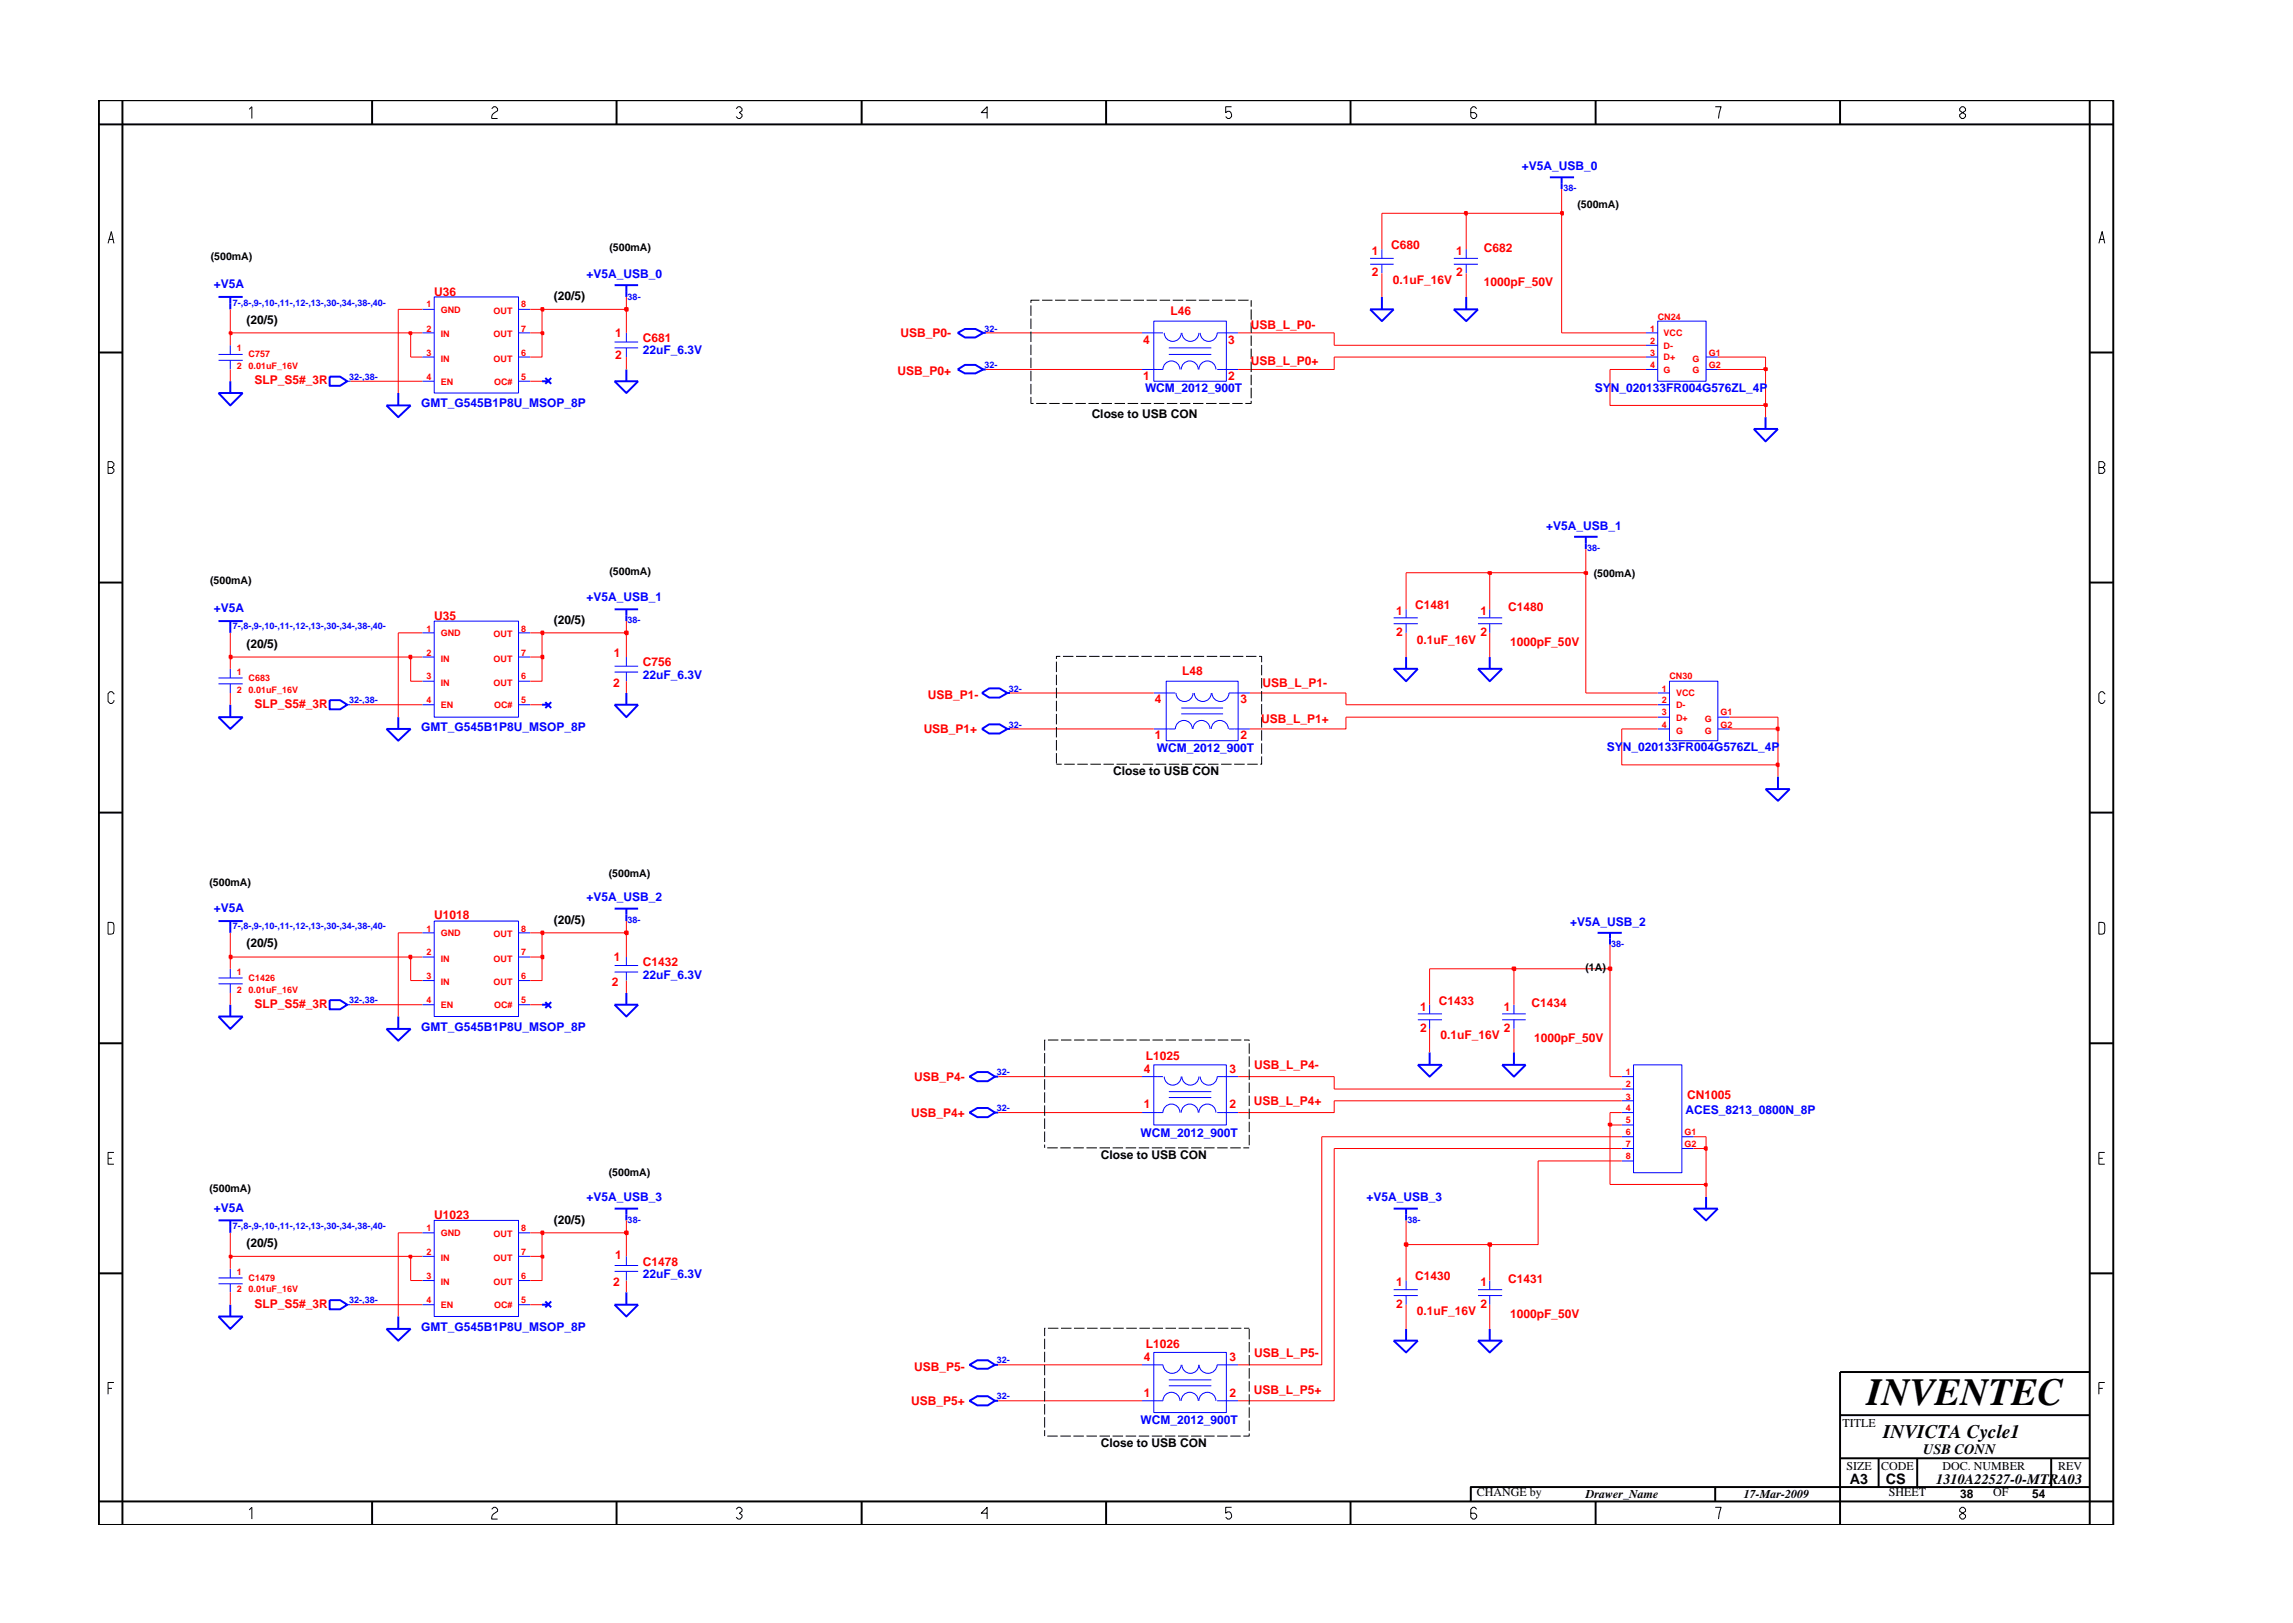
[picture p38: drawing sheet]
<svg xmlns="http://www.w3.org/2000/svg" width="297mm" height="210mm" viewBox="0 0 297 210" stroke-linecap="round" stroke-linejoin="round" font-family="sans-serif">
<defs><g id="words">
<text font-size="5" x="241.8" y="182">INVENTEC</text>
<text font-size="2.5" x="244" y="186.3">INVICTA Cycle1</text>
<g font-size="1.9">
<text x="249.1" y="188.4">USB CONN</text>
<text x="239.6" y="192.2">A3</text>
<text x="244.3" y="192.3">CS</text>
<text x="250.8" y="192.2">1310A22527-0-MTRA03</text>
</g>
<g font-size="1.6" fill="#00f">
<text x="197.2" y="22">+V5A_USB_0</text>
<text x="76" y="36">+V5A_USB_0</text>
<text x="27.7" y="37.4">+V5A</text>
<text x="83.3" y="45.9">22uF_6.3V</text>
<text x="54.6" y="52.8">GMT_G545B1P8U_MSOP_8P</text>
<text x="148.3" y="50.7">WCM_2012_900T</text>
<text x="206.6" y="50.7">SYN_020133FR004G576ZL_4P</text>
<text x="200.3" y="68.6">+V5A_USB_1</text>
<text x="76" y="77.9">+V5A_USB_1</text>
<text x="27.7" y="79.3">+V5A</text>
<text x="83.3" y="87.9">22uF_6.3V</text>
<text x="54.6" y="94.7">GMT_G545B1P8U_MSOP_8P</text>
<text x="149.9" y="97.4">WCM_2012_900T</text>
<text x="208.1" y="97.3">SYN_020133FR004G576ZL_4P</text>
<text x="27.7" y="118.1">+V5A</text>
<text x="76" y="116.8">+V5A_USB_2</text>
<text x="203.4" y="119.9">+V5A_USB_2</text>
<text x="83.3" y="126.8">22uF_6.3V</text>
<text x="54.6" y="133.5">GMT_G545B1P8U_MSOP_8P</text>
<text x="147.7" y="147.2">WCM_2012_900T</text>
<text x="218.3" y="144.3">ACES_8213_0800N_8P</text>
<text x="76" y="155.6">+V5A_USB_3</text>
<text x="177" y="155.6">+V5A_USB_3</text>
<text x="27.7" y="157">+V5A</text>
<text x="83.3" y="165.6">22uF_6.3V</text>
<text x="54.6" y="172.4">GMT_G545B1P8U_MSOP_8P</text>
<text x="147.7" y="184.5">WCM_2012_900T</text>
</g>
<g font-size="1.6" fill="#f00">
<text x="177.7" y="33">1</text>
<text x="177.7" y="35.8">2</text>
<text x="180.2" y="32.3">C680</text>
<text x="188.6" y="33">1</text>
<text x="188.6" y="35.8">2</text>
<text x="192.2" y="32.6">C682</text>
<text x="56.2" y="38.3">U36</text>
<text x="151.6" y="40.8">L46</text>
<text x="180.4" y="36.8">0.1uF_16V</text>
<text x="192.2" y="37.1">1000pF_50V</text>
<text x="79.7" y="43.7">1</text>
<text x="79.7" y="46.6">2</text>
<text x="83.3" y="44.3">C681</text>
<text x="116.6" y="43.7">USB_P0-</text>
<text x="148.1" y="44.5">4</text>
<text x="159.1" y="44.5">3</text>
<text x="162" y="47.3">USB_L_P0+</text>
<text x="162" y="42.6">USB_L_P0-</text>
<text x="32.9" y="49.8">SLP_S5#_3R</text>
<text x="116.3" y="48.6">USB_P0+</text>
<text x="148.1" y="49.2">1</text>
<text x="159.1" y="49.2">2</text>
<text x="56.2" y="80.3">U35</text>
<text x="180.9" y="79.7">1</text>
<text x="180.9" y="82.4">2</text>
<text x="183.3" y="78.9">C1481</text>
<text x="183.6" y="83.4">0.1uF_16V</text>
<text x="191.8" y="79.7">1</text>
<text x="191.8" y="82.4">2</text>
<text x="195.4" y="79.2">C1480</text>
<text x="195.6" y="83.7">1000pF_50V</text>
<text x="79.4" y="89">2</text>
<text x="79.5" y="85.1">1</text>
<text x="83.3" y="86.3">C756</text>
<text x="153.1" y="87.4">L48</text>
<text x="163.6" y="89">USB_L_P1-</text>
<text x="32.9" y="91.7">SLP_S5#_3R</text>
<text x="119.7" y="95">USB_P1+</text>
<text x="120.2" y="90.5">USB_P1-</text>
<text x="149.6" y="95.8">1</text>
<text x="149.6" y="91.1">4</text>
<text x="160.7" y="95.8">2</text>
<text x="160.7" y="91.1">3</text>
<text x="163.4" y="93.7">USB_L_P1+</text>
<text x="56.2" y="119.1">U1018</text>
<text x="79.5" y="124.5">1</text>
<text x="83.3" y="125.2">C1432</text>
<text x="32.9" y="130.6">SLP_S5#_3R</text>
<text x="79.3" y="127.7">2</text>
<text x="184" y="130.9">1</text>
<text x="186.4" y="130.1">C1433</text>
<text x="194.8" y="130.9">1</text>
<text x="198.4" y="130.5">C1434</text>
<text x="148.4" y="137.3">L1025</text>
<text x="184" y="133.7">2</text>
<text x="186.6" y="134.6">0.1uF_16V</text>
<text x="194.8" y="133.7">2</text>
<text x="198.7" y="135">1000pF_50V</text>
<text x="118.4" y="140.1">USB_P4-</text>
<text x="148.2" y="143.6">1</text>
<text x="148.2" y="138.9">4</text>
<text x="159.3" y="143.6">2</text>
<text x="159.3" y="138.9">3</text>
<text x="162.4" y="143.2">USB_L_P4+</text>
<text x="162.5" y="138.5">USB_L_P4-</text>
<text x="218.6" y="142.4">CN1005</text>
<text x="118" y="144.7">USB_P4+</text>
<text x="56.2" y="157.9">U1023</text>
<text x="79.4" y="166.5">2</text>
<text x="79.7" y="163.1">1</text>
<text x="83.3" y="163.9">C1478</text>
<text x="180.9" y="166.7">1</text>
<text x="183.3" y="165.9">C1430</text>
<text x="191.8" y="166.7">1</text>
<text x="195.4" y="166.2">C1431</text>
<text x="32.9" y="169.4">SLP_S5#_3R</text>
<text x="180.9" y="169.4">2</text>
<text x="183.6" y="170.4">0.1uF_16V</text>
<text x="191.8" y="169.4">2</text>
<text x="195.6" y="170.7">1000pF_50V</text>
<text x="118.4" y="177.6">USB_P5-</text>
<text x="148.2" y="176.3">4</text>
<text x="148.4" y="174.7">L1026</text>
<text x="159.3" y="176.3">3</text>
<text x="162.5" y="175.8">USB_L_P5-</text>
<text x="118" y="182.1">USB_P5+</text>
<text x="148.2" y="180.9">1</text>
<text x="159.3" y="180.9">2</text>
<text x="162.4" y="180.5">USB_L_P5+</text>
</g>
<g font-size="1.6">
<text x="32" y="41.9">(20/5)</text>
<text x="71.7" y="38.9">(20/5)</text>
<text x="141.4" y="54.1">Close to USB CON</text>
<text x="32" y="83.9">(20/5)</text>
<text x="71.7" y="80.9">(20/5)</text>
<text x="144.2" y="100.4">Close to USB CON</text>
<text x="71.7" y="119.7">(20/5)</text>
<text x="32" y="122.7">(20/5)</text>
<text x="142.6" y="150.1">Close to USB CON</text>
<text x="32" y="161.6">(20/5)</text>
<text x="71.7" y="158.5">(20/5)</text>
<text x="238.7" y="184.8">TITLE</text>
<text x="142.6" y="187.5">Close to USB CON</text>
<text x="239.2" y="190.4">SIZE</text>
<text x="243.7" y="190.4">CODE</text>
<text x="251.6" y="190.4">DOC. NUMBER</text>
<text x="266.6" y="190.4">REV</text>
<text x="191.3" y="193.9">CHANGE by</text>
<text x="205.4" y="194.1">Drawer_Name</text>
<text x="225.9" y="194.1">17-Mar-2009</text>
<text x="244.7" y="193.9">SHEET</text>
<text x="253.9" y="194.1">38</text>
<text x="258.2" y="193.9">OF</text>
<text x="263.3" y="194.1">54</text>
</g>
<g font-size="1.4">
<text x="204.3" y="27">(500mA)</text>
<text x="27.3" y="33.6">(500mA)</text>
<text x="79" y="32.5">(500mA)</text>
<text x="27.2" y="75.6">(500mA)</text>
<text x="79" y="74.5">(500mA)</text>
<text x="206.5" y="74.7">(500mA)</text>
<text x="78.9" y="113.7">(500mA)</text>
<text x="27.1" y="114.8">(500mA)</text>
<text x="205.4" y="125.8">(1A)</text>
<text x="27.1" y="154.5">(500mA)</text>
<text x="78.9" y="152.3">(500mA)</text>
</g>
<g font-size="1.2" fill="#00f">
<text x="202.6" y="24.8">38-</text>
<text x="30.2" y="39.6">7-,8-,9-,10-,11-,12-,13-,30-,34-,38-,40-</text>
<text x="81.3" y="38.8">38-</text>
<text x="127.5" y="43">32-</text>
<text x="127.5" y="47.6">32-</text>
<text x="45.2" y="49.2">32-,38-</text>
<text x="205.6" y="71.4">38-</text>
<text x="30.2" y="81.5">7-,8-,9-,10-,11-,12-,13-,30-,34-,38-,40-</text>
<text x="81.3" y="80.7">38-</text>
<text x="130.7" y="89.6">32-</text>
<text x="45.2" y="91.1">32-,38-</text>
<text x="130.7" y="94.3">32-</text>
<text x="81.3" y="119.6">38-</text>
<text x="30.2" y="120.4">7-,8-,9-,10-,11-,12-,13-,30-,34-,38-,40-</text>
<text x="208.7" y="122.7">38-</text>
<text x="45.2" y="130">32-,38-</text>
<text x="129.1" y="139.3">32-</text>
<text x="129.1" y="144">32-</text>
<text x="30.2" y="159.2">7-,8-,9-,10-,11-,12-,13-,30-,34-,38-,40-</text>
<text x="81.3" y="158.5">38-</text>
<text x="182.3" y="158.5">38-</text>
<text x="45.2" y="168.9">32-,38-</text>
<text x="129.1" y="176.6">32-</text>
<text x="129.1" y="181.2">32-</text>
</g>
<g font-size="1.2" fill="#f00">
<text x="55.3" y="39.8">1</text>
<text x="57.1" y="40.5">GND</text>
<text x="63.9" y="40.7">OUT</text>
<text x="67.5" y="39.8">8</text>
<text x="214.7" y="41.4">CN24</text>
<text x="30.7" y="45.5">1</text>
<text x="30.7" y="47.9">2</text>
<text x="32.2" y="47.9">0.01uF_16V</text>
<text x="32.2" y="46.3">C757</text>
<text x="55.3" y="46.1">3</text>
<text x="55.3" y="43">2</text>
<text x="57.1" y="46.8">IN</text>
<text x="57.1" y="43.7">IN</text>
<text x="63.9" y="46.8">OUT</text>
<text x="63.9" y="43.7">OUT</text>
<text x="67.5" y="46.1">6</text>
<text x="67.5" y="43">7</text>
<text x="213.8" y="47.6">4</text>
<text x="213.8" y="46.1">3</text>
<text x="213.8" y="44.6">2</text>
<text x="213.8" y="43">1</text>
<text x="215.5" y="46.7">D+</text>
<text x="215.5" y="45.2">D-</text>
<text x="215.5" y="43.6">VCC</text>
<text x="219.3" y="46.8">G</text>
<text x="221.3" y="46.1">G1</text>
<text x="221.3" y="47.6">G2</text>
<text x="55.3" y="49.2">4</text>
<text x="57.1" y="49.8">EN</text>
<text x="64" y="49.8">OC#</text>
<text x="67.5" y="49.2">5</text>
<text x="215.5" y="48.4">G</text>
<text x="219.3" y="48.4">G</text>
<text x="55.3" y="81.8">1</text>
<text x="57.1" y="82.4">GND</text>
<text x="63.9" y="82.6">OUT</text>
<text x="67.5" y="81.8">8</text>
<text x="30.7" y="87.4">1</text>
<text x="30.7" y="89.8">2</text>
<text x="32.2" y="88.3">C683</text>
<text x="32.2" y="89.8">0.01uF_16V</text>
<text x="55.3" y="84.9">2</text>
<text x="55.3" y="88">3</text>
<text x="57.1" y="85.7">IN</text>
<text x="57.1" y="88.8">IN</text>
<text x="63.9" y="88.8">OUT</text>
<text x="63.9" y="85.7">OUT</text>
<text x="67.5" y="88">6</text>
<text x="67.5" y="84.9">7</text>
<text x="215.3" y="89.6">1</text>
<text x="216.3" y="88">CN30</text>
<text x="55.3" y="91.1">4</text>
<text x="57.1" y="91.7">EN</text>
<text x="64" y="91.7">OC#</text>
<text x="67.5" y="91.1">5</text>
<text x="215.3" y="94.3">4</text>
<text x="215.3" y="92.7">3</text>
<text x="215.3" y="91.1">2</text>
<text x="217.1" y="90.2">VCC</text>
<text x="217.1" y="95">G</text>
<text x="217.1" y="93.3">D+</text>
<text x="217.1" y="91.7">D-</text>
<text x="220.9" y="93.5">G</text>
<text x="220.9" y="95">G</text>
<text x="222.9" y="92.7">G1</text>
<text x="222.9" y="94.3">G2</text>
<text x="55.3" y="123.7">2</text>
<text x="55.3" y="120.7">1</text>
<text x="57.1" y="124.6">IN</text>
<text x="57.1" y="121.3">GND</text>
<text x="63.9" y="124.6">OUT</text>
<text x="63.9" y="121.4">OUT</text>
<text x="67.5" y="123.7">7</text>
<text x="67.5" y="120.7">8</text>
<text x="30.7" y="126.3">1</text>
<text x="30.7" y="128.6">2</text>
<text x="32.2" y="128.6">0.01uF_16V</text>
<text x="32.2" y="127">C1426</text>
<text x="55.3" y="126.9">3</text>
<text x="55.3" y="130">4</text>
<text x="57.1" y="127.6">IN</text>
<text x="57.1" y="130.6">EN</text>
<text x="63.9" y="127.6">OUT</text>
<text x="64" y="130.6">OC#</text>
<text x="67.5" y="126.9">6</text>
<text x="67.5" y="130">5</text>
<text x="210.6" y="140.8">2</text>
<text x="210.6" y="142.4">3</text>
<text x="210.6" y="144">4</text>
<text x="210.6" y="139.3">1</text>
<text x="210.6" y="145.5">5</text>
<text x="210.6" y="147.1">6</text>
<text x="210.6" y="148.6">7</text>
<text x="218.2" y="147.1">G1</text>
<text x="218.2" y="148.6">G2</text>
<text x="210.6" y="150.1">8</text>
<text x="55.3" y="159.5">1</text>
<text x="57.1" y="160.1">GND</text>
<text x="63.9" y="160.3">OUT</text>
<text x="67.5" y="159.5">8</text>
<text x="30.7" y="165.1">1</text>
<text x="30.7" y="167.4">2</text>
<text x="32.2" y="165.9">C1479</text>
<text x="32.2" y="167.4">0.01uF_16V</text>
<text x="55.3" y="162.6">2</text>
<text x="55.3" y="165.7">3</text>
<text x="57.1" y="163.4">IN</text>
<text x="57.1" y="166.5">IN</text>
<text x="63.9" y="166.5">OUT</text>
<text x="63.9" y="163.4">OUT</text>
<text x="67.5" y="165.7">6</text>
<text x="67.5" y="162.6">7</text>
<text x="55.3" y="168.9">4</text>
<text x="57.1" y="169.5">EN</text>
<text x="64" y="169.5">OC#</text>
<text x="67.5" y="168.9">5</text>
</g>
</g></defs>
<g fill="none" stroke="#00f" stroke-width=".25">
<path d="M28.3 38.5h3.1M29.8 38.5v1.6M79.6 36.9h3.1M81.1 36.9v1.6M179 38.5v1.6M189.9 38.5v1.6M200.8 23h3.1M202.3 23v1.5M28.3 50.9h3.1l-1.6 1.6zM29.8 49.4v1.5M42.7 48.8h1.4l.9 .6-.9 .6h-1.4zM50.1 52.5h3.1l-1.6 1.5z"/>
<path d="M51.6 50.9v1.6M70.2 49.4h.9M70.6 49l.8 .7M71.4 49l-.8 .7M79.6 49.4h3.1l-1.6 1.5zM81.1 47.9v1.5M124.1 43.1l.9-.5h1.4l1 .5-1 .6h-1.4zM124.1 47.9l.9-.6h1.4l1 .6-1 .5h-1.4zM127.4 43.1h.3M127.4 47.9h.3M177.5 40.1h3l-1.5 1.5zM188.3 40.1h3.2l-1.6 1.5z"/>
<path d="M227.2 55.6h3.1l-1.6 1.6zM228.7 54v1.6M79.6 78.9h3.1M81.1 78.9v1.6M203.9 69.5h3.1M205.4 69.5v1.6M28.3 80.5h3.1M28.3 92.9h3.1l-1.6 1.5zM29.8 80.5v1.5M29.8 91.3v1.6M42.7 90.7h1.4l.9 .6-.9 .6h-1.4zM50.1 94.4h3.1l-1.6 1.6z"/>
<path d="M51.6 92.9v1.5M70.2 91.3h.9M70.6 91l.8 .7M71.4 91l-.8 .7M79.6 91.3h3.1l-1.6 1.6zM81.1 89.8v1.5M127.2 89.8l.9-.6h1.4l1 .6-1 .6h-1.4zM127.2 94.4l.9-.6h1.4l1 .6-1 .6h-1.4zM130.5 94.4h.3M130.5 89.8h.3M180.5 86.6h3.2l-1.6 1.7zM182.1 85.1v1.5"/>
<path d="M191.5 86.6h3.1l-1.6 1.7zM193 85.1v1.5M28.3 119.3h3.1M29.8 119.3v1.5M79.6 117.7h3.1M81.1 117.7v1.6M228.7 102.2h3.1l-1.5 1.5zM230.3 100.6v1.6M28.3 131.7h3.1l-1.6 1.6zM29.8 130.2v1.5M42.7 129.6h1.4l.9 .6-.9 .6h-1.4zM50.1 133.3h3.1l-1.6 1.5z"/>
<path d="M51.6 131.7v1.6M70.2 130.2h.9M70.6 129.8l.8 .8M71.4 129.8l-.8 .8M79.6 130.2h3.1l-1.6 1.5zM81.1 128.6v1.6M125.6 139.5l1-.6h1.4l.9 .6-.9 .6h-1.4zM128.9 139.5h.4M183.7 138h3.1l-1.6 1.5zM185.2 136.3v1.7M194.6 138h3l-1.5 1.5zM196.1 136.3v1.7"/>
<path d="M207 120.8h3.1M208.6 120.8v1.6M28.3 158.1h3.1M29.8 158.1v1.6M79.6 156.6h3.1M81.1 156.6v1.5M125.6 144.1l1-.6h1.4l.9 .6-.9 .6h-1.4zM128.9 144.1h.4M180.5 156.6h3.2M182.1 156.6v1.5M219.4 156.6h3.1l-1.5 1.5zM221 155.1v1.5"/>
<path d="M28.3 170.5h3.1l-1.6 1.7zM29.8 169v1.5M42.7 168.4h1.4l.9 .6-.9 .6h-1.4zM50.1 172.2h3.1l-1.6 1.5zM51.6 170.5v1.7M70.2 169h.9M70.6 168.6l.8 .8M71.4 168.6l-.8 .8M79.6 169h3.1l-1.6 1.5zM81.1 167.4v1.6M125.6 176.8l1-.6h1.4l.9 .6-.9 .5h-1.4zM128.9 176.8h.4"/>
<path d="M180.5 173.7h3.2l-1.6 1.5zM182.1 172.2v1.5M191.5 173.7h3.1l-1.6 1.5zM193 172.2v1.5M125.6 181.5l1-.6h1.4l.9 .6-.9 .6h-1.4zM128.9 181.5h.4"/>
</g>
<g fill="none" stroke="#00f" stroke-width=".13">
<path d="M56.2 38.5h11v12.4h-11zM177.5 33.5h3M177.5 34.2h3M179 32.3v1.2M179 34.2v1.2M188.3 34.2h3.2M188.3 33.5h3.2M189.9 32.3v1.2M189.9 34.2v1.2M28.3 45.9h3.1M28.3 46.7h3.1M29.8 44.7v1.2"/>
<path d="M29.8 46.7v1.2M45 49.4h.4M54.7 43.1h1.5M54.7 49.4h1.5M54.7 40.1h1.5M54.7 46.3h1.5M67.2 40.1h1.5M67.2 46.3h1.5M67.2 43.1h1.5M67.2 49.4h1.5M79.6 44.3h3.1M79.6 45.1h3.1"/>
<path d="M81.1 43.1v1.2M81.1 45.1v1.2M147.9 43.1h2.8M147.9 47.9h2.8a1.1 1.1 0 0 1 1.1-1.1 1.1 1.1 0 0 1 1.1 1.1M149.5 41.6h9.4v7.8h-9.4zM150.8 43.1a1.1 1.1 0 0 0 1.1 1.1 1.1 1.1 0 0 0 1.1-1.1M151.4 45.1h5.5M151.4 45.9h5.5M153 47.9a1.1 1.1 0 0 1 1.1-1.1 1.1 1.1 0 0 1 1.1 1.1M153.1 43.1a1.1 1.1 0 0 0 1.1 1.1 1.1 1.1 0 0 0 1.1-1.1M155.3 47.9a1.1 1.1 0 0 1 1.1-1.1 1.1 1.1 0 0 1 1.1 1.1M155.5 43.1a1.1 1.1 0 0 0 1.1 1.1 1.1 1.1 0 0 0 1.1-1.1h2.7"/>
<path d="M157.7 47.9h2.7M213.2 44.7h1.5M213.2 47.9h1.5M213.2 43.1h1.5M213.2 46.3h1.5M214.7 41.6h6.3v7.8h-6.3zM221 46.3h1.5M221 47.9h1.5M182.1 78.9v1.1M193 78.9v1.1M28.3 87.8h3.1M28.3 88.6h3.1"/>
<path d="M29.8 86.6v1.2M29.8 88.6v1.2M45 91.3h.4M54.7 85.1h1.5M54.7 91.3h1.5M54.7 82h1.5M54.7 88.3h1.5M56.2 80.5h11v12.4h-11zM67.2 82h1.5M67.2 88.3h1.5M67.2 85.1h1.5M67.2 91.3h1.5"/>
<path d="M79.6 86.3h3.1M79.6 87.1h3.1M81.1 85.1v1.2M81.1 87.1v1.2M149.5 94.4h2.8a1.1 1.1 0 0 1 1.1-1.1 1.1 1.1 0 0 1 1.1 1.1M149.5 89.8h2.8M151.1 88.3h9.3v7.7h-9.3zM152.3 89.8a1.1 1.1 0 0 0 1.1 1.1 1.1 1.1 0 0 0 1.1-1.1M153 91.7h5.4M153 92.5h5.4M154.5 94.4a1.1 1.1 0 0 1 1.1-1.1 1.1 1.1 0 0 1 1.1 1.1M154.7 89.8a1.1 1.1 0 0 0 1.1 1.1 1.1 1.1 0 0 0 1.1-1.1"/>
<path d="M156.9 94.4a1.1 1.1 0 0 1 1.1-1.1 1.1 1.1 0 0 1 1.1 1.1M157 89.8a1.1 1.1 0 0 0 1.1 1.1 1.1 1.1 0 0 0 1.1-1.1h2.7M159.2 94.4h2.7M180.5 80.8h3.2M180.5 80h3.2M182.1 80.8v1.2M191.5 80h3.1M191.5 80.8h3.1M193 80.8v1.2M214.7 91.3h1.6M214.7 94.4h1.6M214.7 89.8h1.6"/>
<path d="M214.7 92.9h1.6M216.3 88.3h6.2v7.7h-6.2zM222.5 92.9h1.6M222.5 94.4h1.6M56.2 119.3h11v12.4h-11zM28.3 126.7h3.1M28.3 127.5h3.1M29.8 125.5v1.2M29.8 127.5v1.1M45 130.2h.4M54.7 124h1.5M54.7 130.2h1.5"/>
<path d="M54.7 120.8h1.5M54.7 127h1.5M67.2 120.8h1.5M67.2 127h1.5M67.2 124h1.5M67.2 130.2h1.5M79.6 125.1h3.1M79.6 125.9h3.1M81.1 124v1.1M81.1 125.9v1.1M147.9 139.5h2.8M149.5 138h9.4v7.7h-9.4z"/>
<path d="M150.8 139.5a1.1 1.1 0 0 0 1.1 1.1 1.1 1.1 0 0 0 1.1-1.1M153.1 139.5a1.1 1.1 0 0 0 1.1 1.1 1.1 1.1 0 0 0 1.1-1.1M155.5 139.5a1.1 1.1 0 0 0 1.1 1.1 1.1 1.1 0 0 0 1.1-1.1h2.7M183.7 131.3h3.1M183.7 132.1h3.1M185.2 130.2v1.1M185.2 132.1v1.2M194.6 131.3h3M194.6 132.1h3M196.1 130.2v1.1M196.1 132.1v1.2M210.1 139.5h1.5"/>
<path d="M211.6 138h6.3v13.9h-6.3zM54.7 159.7h1.5M56.2 158.1h11v12.4h-11zM67.2 159.7h1.5M147.9 144.1h2.8a1.1 1.1 0 0 1 1.1-1.1 1.1 1.1 0 0 1 1.1 1.1M151.4 141.4h5.5M151.4 142.2h5.5M153 144.1a1.1 1.1 0 0 1 1.1-1.1 1.1 1.1 0 0 1 1.1 1.1M155.3 144.1a1.1 1.1 0 0 1 1.1-1.1 1.1 1.1 0 0 1 1.1 1.1M157.7 144.1h2.7M210.1 144.1h1.5M210.1 141.1h1.5"/>
<path d="M210.1 147.3h1.5M210.1 150.4h1.5M210.1 142.6h1.5M210.1 145.7h1.5M210.1 148.8h1.5M217.9 147.3h1.5M217.9 148.8h1.5M28.3 165.6h3.1M28.3 166.3h3.1M29.8 164.4v1.2M29.8 166.3v1.1M45 169h.4"/>
<path d="M54.7 169h1.5M54.7 162.8h1.5M54.7 165.9h1.5M67.2 165.9h1.5M67.2 169h1.5M67.2 162.8h1.5M79.6 163.9h3.1M79.6 164.7h3.1M81.1 162.8v1.1M81.1 164.7v1.2M149.5 175.2h9.4v7.8h-9.4zM151.4 178.8h5.5"/>
<path d="M151.4 179.5h5.5M153 176.8a1.19 1.19 0 0 1-1.2 1.1 1.19 1.19 0 0 1-1.1-1.1h-2.8M153.1 176.8a1.1 1.1 0 0 0 1.1 1.1 1.1 1.1 0 0 0 1.1-1.1 1.19 1.19 0 0 0 1.2 1.1 1.19 1.19 0 0 0 1.2-1.1h2.7M180.5 167.8h3.2M180.5 167.1h3.2M182.1 165.9v1.2M182.1 167.8v1.2M191.5 167.1h3.1M191.5 167.8h3.1M193 165.9v1.2M193 167.8v1.2M147.9 181.5h2.8a1.1 1.1 0 0 1 1.1-1.1 1.1 1.1 0 0 1 1.1 1.1"/>
<path d="M153 181.5a1.1 1.1 0 0 1 1.1-1.1 1.1 1.1 0 0 1 1.1 1.1M155.3 181.5a1.1 1.1 0 0 1 1.1-1.1 1.1 1.1 0 0 1 1.1 1.1M157.7 181.5h2.7"/>
</g>
<g fill="none" stroke="#f00" stroke-width=".13">
<path d="M51.6 159.7v10.8M171.2 147.3v29.5h-10.8M172.8 148.8v32.7h-12.4M29.8 162.8v1.6M29.8 167.4v1.6M45.4 169h9.3M53.2 162.8v3.1h1.5M68.7 169h1.5M70.2 162.8v3.1h-1.5M81.1 165.9v1.5M129.3 176.8h18.6M182.1 161.2v4.7"/>
<path d="M182.1 169v3.2M193 161.2v4.7M193 169v3.2M129.3 181.5h18.6"/>
</g>
<path d="M29.7 162.7h.3v.2h-.3z" fill="#8e2323"/>
<path d="M29.7 162.7h.3v.2h-.3z" fill="none" stroke="#f00" stroke-width=".25"/>
<path d="M29.8 159.7v3.1h23.4" fill="none" stroke="#f00" stroke-width=".13"/>
<path d="M53 162.7h.3v.2h-.3z" fill="#8e2323"/>
<path d="M53 162.7h.3v.2h-.3z" fill="none" stroke="#f00" stroke-width=".25"/>
<path d="M53.2 162.8h1.5M68.7 162.8h1.5" fill="none" stroke="#f00" stroke-width=".13"/>
<path d="M70.1 162.7h.3v.2h-.3z" fill="#8e2323"/>
<path d="M70.1 162.7h.3v.2h-.3z" fill="none" stroke="#f00" stroke-width=".25"/>
<path d="M70.2 159.7v3.1M81.1 159.7v3.1" fill="none" stroke="#f00" stroke-width=".13"/>
<path d="M182 161.1h.3v.3h-.3z" fill="#8e2323"/>
<path d="M182 161.1h.3v.3h-.3z" fill="none" stroke="#f00" stroke-width=".25"/>
<path d="M182.1 158.1v3.1h10.9" fill="none" stroke="#f00" stroke-width=".13"/>
<path d="M192.8 161.1h.4v.3h-.4z" fill="#8e2323"/>
<path d="M192.8 161.1h.4v.3h-.4z" fill="none" stroke="#f00" stroke-width=".25"/>
<path d="M51.6 159.7h3.1M68.7 159.7h1.5M199.2 150.4v10.8h-6.2" fill="none" stroke="#f00" stroke-width=".13"/>
<path d="M70.1 159.5h.3v.4h-.3z" fill="#8e2323"/>
<path d="M70.1 159.5h.3v.4h-.3z" fill="none" stroke="#f00" stroke-width=".25"/>
<path d="M70.2 159.7h10.9" fill="none" stroke="#f00" stroke-width=".13"/>
<path d="M81 159.5h.3v.4h-.3z" fill="#8e2323"/>
<path d="M81 159.5h.3v.4h-.3z" fill="none" stroke="#f00" stroke-width=".25"/>
<path d="M81.1 158.1v1.6M208.6 145.7v7.7h12.4v1.7" fill="none" stroke="#f00" stroke-width=".13"/>
<path d="M220.8 153.4h.3v.2h-.3z" fill="#8e2323"/>
<path d="M220.8 153.4h.3v.2h-.3z" fill="none" stroke="#f00" stroke-width=".25"/>
<path d="M172.8 148.8h37.3M199.2 150.4h10.9M219.4 148.8h1.6v4.6" fill="none" stroke="#f00" stroke-width=".13"/>
<path d="M220.8 148.6h.3v.4h-.3z" fill="#8e2323"/>
<path d="M220.8 148.6h.3v.4h-.3z" fill="none" stroke="#f00" stroke-width=".25"/>
<path d="M171.2 147.3h38.9M219.4 147.3h1.6v1.5" fill="none" stroke="#f00" stroke-width=".13"/>
<path d="M208.4 145.6h.3v.2h-.3z" fill="#8e2323"/>
<path d="M208.4 145.6h.3v.2h-.3z" fill="none" stroke="#f00" stroke-width=".25"/>
<g fill="none" stroke="#f00" stroke-width=".13">
<path d="M29.8 124v1.5M29.8 128.6v1.6M45.4 130.2h9.3M51.6 120.8v10.9M53.2 124v3h1.5M68.7 130.2h1.5M70.2 124v3h-1.5M81.1 127v1.6M129.3 139.5h18.6M160.4 139.5h12.4v1.6h37.3M185.2 130.2v-4.7h10.9v4.7M185.2 133.3v3"/>
<path d="M196.1 133.3v3M208.6 125.5v14h1.5M129.3 144.1h18.6M210.1 144.1h-1.5v1.6h1.5M210.1 142.6h-37.3v1.5h-12.4"/>
</g>
<path d="M195.9 125.3h.4v.4h-.4z" fill="#8e2323"/>
<path d="M195.9 125.3h.4v.4h-.4z" fill="none" stroke="#f00" stroke-width=".25"/>
<path d="M196.1 125.5h12.5" fill="none" stroke="#f00" stroke-width=".13"/>
<path d="M208.4 125.3h.3v.4h-.3z" fill="#8e2323"/>
<path d="M208.4 125.3h.3v.4h-.3z" fill="none" stroke="#f00" stroke-width=".25"/>
<path d="M208.6 122.4v3.1" fill="none" stroke="#f00" stroke-width=".13"/>
<path d="M29.7 123.8h.3v.3h-.3z" fill="#8e2323"/>
<path d="M29.7 123.8h.3v.3h-.3z" fill="none" stroke="#f00" stroke-width=".25"/>
<path d="M29.8 120.8v3.2h23.4" fill="none" stroke="#f00" stroke-width=".13"/>
<path d="M53 123.8h.3v.3h-.3z" fill="#8e2323"/>
<path d="M53 123.8h.3v.3h-.3z" fill="none" stroke="#f00" stroke-width=".25"/>
<path d="M53.2 124h1.5M68.7 124h1.5" fill="none" stroke="#f00" stroke-width=".13"/>
<path d="M70.1 123.8h.3v.3h-.3z" fill="#8e2323"/>
<path d="M70.1 123.8h.3v.3h-.3z" fill="none" stroke="#f00" stroke-width=".25"/>
<path d="M51.6 120.8h3.1M68.7 120.8h1.5v3.2M81.1 120.8v3.2" fill="none" stroke="#f00" stroke-width=".13"/>
<path d="M70.1 120.7h.3v.3h-.3z" fill="#8e2323"/>
<path d="M70.1 120.7h.3v.3h-.3z" fill="none" stroke="#f00" stroke-width=".25"/>
<path d="M70.2 120.8h10.9" fill="none" stroke="#f00" stroke-width=".13"/>
<path d="M81 120.7h.3v.3h-.3z" fill="#8e2323"/>
<path d="M81 120.7h.3v.3h-.3z" fill="none" stroke="#f00" stroke-width=".25"/>
<path d="M210.1 94.4v4.7h20.2v1.5M81.1 119.3v1.5" fill="none" stroke="#f00" stroke-width=".13"/>
<path d="M230.2 98.9h.2v.4h-.2z" fill="#8e2323"/>
<path d="M230.2 98.9h.2v.4h-.2z" fill="none" stroke="#f00" stroke-width=".25"/>
<path d="M130.8 94.4h18.7M174.4 92.9v1.5h-12.5M210.1 94.4h4.6M224.1 94.4h6.2v4.7" fill="none" stroke="#f00" stroke-width=".13"/>
<path d="M230.2 94.3h.2v.3h-.2z" fill="#8e2323"/>
<path d="M230.2 94.3h.2v.3h-.2z" fill="none" stroke="#f00" stroke-width=".25"/>
<g fill="none" stroke="#f00" stroke-width=".13">
<path d="M205.4 74.2v15.6h9.3M29.8 89.8v1.5M29.8 85.1v1.5M45.4 91.3h9.3M51.6 82v10.9M53.2 85.1v3.2h1.5M68.7 91.3h1.5M70.2 85.1v3.2h-1.5M81.1 88.3v1.5M130.8 89.8h18.7M161.9 89.8h12.5v1.5h40.3M174.4 92.9h40.3"/>
<path d="M224.1 92.9h6.2v1.5"/>
</g>
<path d="M29.7 84.9h.3v.4h-.3z" fill="#8e2323"/>
<path d="M29.7 84.9h.3v.4h-.3z" fill="none" stroke="#f00" stroke-width=".25"/>
<path d="M29.8 82v3.1h23.4" fill="none" stroke="#f00" stroke-width=".13"/>
<path d="M53 84.9h.3v.4h-.3z" fill="#8e2323"/>
<path d="M53 84.9h.3v.4h-.3z" fill="none" stroke="#f00" stroke-width=".25"/>
<path d="M53.2 85.1h1.5M68.7 85.1h1.5" fill="none" stroke="#f00" stroke-width=".13"/>
<path d="M70.1 84.9h.3v.4h-.3z" fill="#8e2323"/>
<path d="M70.1 84.9h.3v.4h-.3z" fill="none" stroke="#f00" stroke-width=".25"/>
<path d="M51.6 82h3.1M68.7 82h1.5v3.1M81.1 82v3.1M182.1 82v3.1M193 82v3.1" fill="none" stroke="#f00" stroke-width=".13"/>
<path d="M70.1 81.8h.3v.4h-.3z" fill="#8e2323"/>
<path d="M70.1 81.8h.3v.4h-.3z" fill="none" stroke="#f00" stroke-width=".25"/>
<path d="M70.2 82h10.9" fill="none" stroke="#f00" stroke-width=".13"/>
<path d="M81 81.8h.3v.4h-.3z" fill="#8e2323"/>
<path d="M81 81.8h.3v.4h-.3z" fill="none" stroke="#f00" stroke-width=".25"/>
<path d="M193 78.9v-4.7h-10.9v4.7M81.1 80.5v1.5" fill="none" stroke="#f00" stroke-width=".13"/>
<path d="M192.8 74.1h.4v.3h-.4z" fill="#8e2323"/>
<path d="M192.8 74.1h.4v.3h-.4z" fill="none" stroke="#f00" stroke-width=".25"/>
<path d="M193 74.2h12.4" fill="none" stroke="#f00" stroke-width=".13"/>
<path d="M205.3 74.1h.3v.3h-.3z" fill="#8e2323"/>
<path d="M205.3 74.1h.3v.3h-.3z" fill="none" stroke="#f00" stroke-width=".25"/>
<path d="M208.6 47.9v4.6h20.1v1.5M205.4 71.1v3.1" fill="none" stroke="#f00" stroke-width=".13"/>
<path d="M228.5 52.4h.4v.2h-.4z" fill="#8e2323"/>
<path d="M228.5 52.4h.4v.2h-.4z" fill="none" stroke="#f00" stroke-width=".25"/>
<path d="M29.8 47.9v1.5M45.4 49.4h9.3M51.6 40.1v10.8M68.7 49.4h1.5M81.1 46.3v1.6M127.7 47.9h20.2M172.8 46.3v1.6h-12.4M208.6 47.9h4.6M222.5 47.9h6.2v4.6" fill="none" stroke="#f00" stroke-width=".13"/>
<path d="M228.5 47.7h.4v.2h-.4z" fill="#8e2323"/>
<path d="M228.5 47.7h.4v.2h-.4z" fill="none" stroke="#f00" stroke-width=".25"/>
<path d="M29.8 43.1v1.6M53.2 43.1v3.2h1.5M70.2 43.1v3.2h-1.5M172.8 46.3h40.4M172.8 43.1v1.6h40.4M222.5 46.3h6.2v1.6" fill="none" stroke="#f00" stroke-width=".13"/>
<path d="M29.7 43h.3v.3h-.3z" fill="#8e2323"/>
<path d="M29.7 43h.3v.3h-.3z" fill="none" stroke="#f00" stroke-width=".25"/>
<path d="M29.8 40.1v3h23.4" fill="none" stroke="#f00" stroke-width=".13"/>
<path d="M53 43h.3v.3h-.3z" fill="#8e2323"/>
<path d="M53 43h.3v.3h-.3z" fill="none" stroke="#f00" stroke-width=".25"/>
<path d="M53.2 43.1h1.5M68.7 43.1h1.5" fill="none" stroke="#f00" stroke-width=".13"/>
<path d="M70.1 43h.3v.3h-.3z" fill="#8e2323"/>
<path d="M70.1 43h.3v.3h-.3z" fill="none" stroke="#f00" stroke-width=".25"/>
<path d="M202.3 27.6v15.5h10.9M51.6 40.1h3.1M68.7 40.1h1.5v3M81.1 40.1v3M127.7 43.1h20.2M160.4 43.1h12.4" fill="none" stroke="#f00" stroke-width=".13"/>
<path d="M70.1 39.9h.3v.3h-.3z" fill="#8e2323"/>
<path d="M70.1 39.9h.3v.3h-.3z" fill="none" stroke="#f00" stroke-width=".25"/>
<path d="M70.2 40.1h10.9" fill="none" stroke="#f00" stroke-width=".13"/>
<path d="M81 39.9h.3v.3h-.3z" fill="#8e2323"/>
<path d="M81 39.9h.3v.3h-.3z" fill="none" stroke="#f00" stroke-width=".25"/>
<path d="M81.1 38.5v1.6M179 32.3v-4.7h10.9v4.7M179 35.4v3.1M189.9 35.4v3.1" fill="none" stroke="#f00" stroke-width=".13"/>
<path d="M189.8 27.5h.2v.3h-.2z" fill="#8e2323"/>
<path d="M189.8 27.5h.2v.3h-.2z" fill="none" stroke="#f00" stroke-width=".25"/>
<path d="M189.9 27.6h12.4" fill="none" stroke="#f00" stroke-width=".13"/>
<path d="M202.2 27.5h.3v.3h-.3z" fill="#8e2323"/>
<path d="M202.2 27.5h.3v.3h-.3z" fill="none" stroke="#f00" stroke-width=".25"/>
<path d="M202.3 24.5v3.1" fill="none" stroke="#f00" stroke-width=".13"/>
<g fill="none" stroke="#000" stroke-width=".25">
<path d="M12.8 13h261v184.6h-261zM15.9 13v184.6M48.2 13v3.1M79.9 13v3.1M111.6 13v3.1M143.3 13v3.1M174.9 13v3.1M206.7 13v3.1M238.4 13v3.1M270.7 13v184.6M273.8 16.1h-261M12.8 45.7h3.1"/>
<path d="M270.7 45.7h3.1M12.8 75.5h3.1M270.7 75.5h3.1M12.8 105.3h3.1M270.7 105.3h3.1M12.8 135.2h3.1M270.7 135.2h3.1M12.8 165h3.1M270.7 177.7h-32.3v19.9M270.7 165h3.1M48.2 194.5v3.1M79.9 194.5v3.1"/>
<path d="M111.6 194.5v3.1M143.3 194.5v3.1M174.9 194.5v3.1M206.7 194.5v3.1M222.2 192.6v1.9M238.4 183.3h32.3M238.4 188.9h32.3M243.4 188.9v3.7M248.4 188.9v3.7M265.7 188.9v3.7M270.7 192.6h-80.2v1.9M273.8 194.5h-261"/>
</g>
<g fill="none" stroke="#000" stroke-width=".13">
<path d="M32.3 14.2l.3-.4v1.6M63.7 14.1l.3-.3h.2l.3 .3v.2l-.7 .5-.1 .6h.8M95.4 14.1l.2-.3h.3l.2 .3v.2l-.3 .3 .3 .2v.3l-.2 .3h-.3l-.2-.3M127.9 14.6h-.8l.8-.8v1.6M159.5 13.8h-.7v.8l.2-.2a.5 .5 0 0 1 .5 .7l-.2 .3h-.3l-.2-.3M191.3 14.1l-.3-.3h-.2l-.3 .3v1l.3 .3h.2l.3-.3v-.3l-.3-.2h-.5M222.2 13.8h.8l-.4 1.6M254.1 13.8l-.2 .3v.2l.7 .5v.3l-.2 .3h-.3l-.2-.3v-.3l.7-.5v-.2l-.2-.3zM14.1 31h.6M14.8 31.5l-.4-1.5-.4 1.5M133.5 39.6v1.3M134.6 38.9h-1.1v.3"/>
<path d="M135 38.9h1.3M136.7 38.9h1.3M138.4 38.9h1.3M140.1 38.9h1.3M141.8 38.9h1.3M143.5 38.9h1.3M145.1 38.9h1.4M146.8 38.9h1.4M148.5 38.9h1.4M150.2 38.9h1.4M151.9 38.9h1.4M153.6 38.9h1.4"/>
<path d="M155.3 38.9h1.4M157 38.9h1.4M158.7 38.9h1.3M160.4 38.9h1.3M162.1 38.9v.8M271.9 31.5l.4-1.5 .4 1.5M272 31h.6M133.5 51.4v.9h.4M133.5 41.3v1.3M133.5 43v1.3M133.5 44.6v1.4M133.5 46.3v1.4"/>
<path d="M133.5 48v1.4M133.5 49.7v1.4M134.2 52.3h1.4M135.9 52.3h1.4M137.6 52.3h1.4M139.3 52.3h1.4M141 52.3h1.4M142.7 52.3h1.3M144.4 52.3h1.3M146.1 52.3h1.3M147.8 52.3h1.3M149.5 52.3h1.3"/>
<path d="M151.2 52.3h1.3M152.9 52.3h1.3M154.5 52.3h1.4M156.2 52.3h1.4M157.9 52.3h1.4M159.6 52.3h1.4M162.1 51.9v.4h-.8M162.1 40.1v1.3M162.1 41.8v1.3M162.1 43.5v1.3M162.1 45.2v1.3M162.1 46.8v1.4"/>
<path d="M162.1 48.5v1.4M162.1 50.2v1.4M14 60.6h.5l.3-.3v-.2l-.3-.3h-.5v1.5h.5l.3-.2v-.3l-.3-.2M271.9 60.6h.5l.3-.3v-.2l-.3-.3h-.5v1.5h.5l.3-.2v-.3l-.3-.2M14.8 89.9l-.3-.3h-.2l-.3 .3v1l.3 .2h.2l.3-.2v-.2M136.8 99h.7M136.8 85.7v1.4M136.8 87.4v1.4M136.8 89.1v1.4M136.8 90.8v1.3M136.8 92.5v1.3M136.8 94.2v1.3"/>
<path d="M136.8 95.9v1.3M136.8 97.6v1.3M137.4 85h-.6v.4M137.7 85h1.4M137.9 99h1.3M139.4 85h1.3M139.6 99h1.3M141.1 85h1.3M141.3 99h1.3M142.8 85h1.3M142.9 99h1.4M144.5 85h1.3"/>
<path d="M144.6 99h1.4M146.2 85h1.3M146.3 99h1.4M147.9 85h1.3M148 99h1.4M149.5 85h1.4M149.7 99h1.4M151.2 85h1.4M151.4 99h1.4M152.9 85h1.4M153.1 99h1.4M154.6 85h1.4"/>
<path d="M154.8 99h1.4M156.3 85h1.4M156.5 99h1.3M158 85h1.4M158.2 99h1.3M159.7 85h1.4M159.9 99h1.3M161.4 85h1.4M161.6 99h1.3M163.1 85h.3v.8M163.4 98v1h-.1M163.4 86.1v1.4"/>
<path d="M163.4 87.8v1.4M163.4 89.5v1.4M163.4 91.2v1.4M163.4 92.9v1.4M163.4 94.6v1.4M163.4 96.3v1.3M272.7 89.9l-.3-.3h-.3l-.2 .3v1l.2 .2h.3l.3-.2v-.2M14 119.5l.7 .1 .1 .2-.1 1.1-.7 .1zM271.9 119.5l.7 .1 .1 .2-.1 1.1-.7 .1zM135.3 136.4v1.4M135.3 138.1v1.4M135.3 139.8v1.4"/>
<path d="M135.4 134.7h-.1v1.4M135.7 134.7h1.4M137.4 134.7h1.4M139.1 134.7h1.4M140.8 134.7h1.4M142.5 134.7h1.4M144.2 134.7h1.4M145.9 134.7h1.4M147.6 134.7h1.4M149.3 134.7h1.4M151 134.7h1.3M152.7 134.7h1.3"/>
<path d="M154.4 134.7h1.3M156.1 134.7h1.3M157.8 134.7h1.3M159.5 134.7h1.3M161.1 134.7h.7v.1M161.8 135.2v1.3M161.8 136.8v1.4M161.8 138.5v1.4M14 150.1h.5M14.8 149.3h-.8v1.5h.8M135.3 141.5v1.4M135.3 143.2v1.4"/>
<path d="M135.3 144.9v1.3M135.3 146.6v1.3M135.3 148.3v.4M135.7 148.7h1.3M137.4 148.7h1.3M139.1 148.7h1.3M140.7 148.7h1.4M142.4 148.7h1.4M144.1 148.7h1.4M145.8 148.7h1.4M147.5 148.7h1.4M149.2 148.7h1.4"/>
<path d="M150.9 148.7h1.4M152.6 148.7h1.4M154.3 148.7h1.3M156 148.7h1.3M157.7 148.7h1.3M159.4 148.7h1.3M161.1 148.7h.7M161.8 140.2v1.4M161.8 141.9v1.4M161.8 143.6v1.4M161.8 145.3v1.4M161.8 147v1.4"/>
<path d="M271.9 150.1h.5M272.7 149.3h-.8v1.5h.8M14 179.9h.5M14.8 179.1h-.8v1.5M135.3 173.4v1.4M135.3 175.1v1.4M135.3 176.8v1.4M135.3 178.5v1.4M135.4 172.1h-.1v1M135.7 172.1h1.4M137.4 172.1h1.4M139.1 172.1h1.4"/>
<path d="M140.8 172.1h1.4M142.5 172.1h1.4M144.2 172.1h1.4M145.9 172.1h1.4M147.6 172.1h1.4M149.3 172.1h1.4M151 172.1h1.3M152.7 172.1h1.3M154.4 172.1h1.3M156.1 172.1h1.3M157.8 172.1h1.3M159.5 172.1h1.3"/>
<path d="M161.1 172.1h.7M161.8 172.2v1.3M161.8 173.8v1.4M161.8 175.5v1.4M161.8 177.2v1.4M161.8 178.9v1.4M271.9 179.9h.5M272.7 179.1h-.8v1.5M32.3 195.6l.3-.3v1.5M63.7 195.5l.3-.2h.2l.3 .2v.3l-.5 .3-.3 .4v.3h.8M95.4 195.5l.2-.2h.3l.2 .2v.3l-.3 .2 .3 .3v.2l-.2 .3h-.3l-.2-.3M127.9 196h-.8l.8-.7v1.5"/>
<path d="M135.3 180.2v1.4M135.3 181.9v1.3M135.3 183.6v1.3M135.3 185.3v.7M135.7 186h1.3M137.4 186h1.3M139.1 186h1.3M140.7 186h1.4M142.4 186h1.4M144.1 186h1.4M145.8 186h1.4M147.5 186h1.4"/>
<path d="M149.2 186h1.4M150.9 186h1.4M152.6 186h1.4M154.3 186h1.3M156 186h1.3M157.7 186h1.3M159.4 186h1.3M159.5 195.3h-.7v.7l.2-.1a.5 .5 0 0 1 .5 .6l-.2 .3h-.3l-.2-.3M161.8 185.7v.3h-.7M161.8 180.6v1.4M161.8 182.3v1.4M161.8 184v1.4"/>
<path d="M191.3 195.5l-.3-.2h-.2l-.3 .2v1l.3 .3h.2l.3-.3v-.2l-.3-.3h-.5M222.2 195.3h.8l-.4 1.5M254.1 195.3l-.2 .2v.3l.7 .5v.2l-.2 .3h-.3l-.2-.3v-.2l.7-.5v-.3l-.2-.2z"/>
</g>
<use href="#words"/>
</svg>
